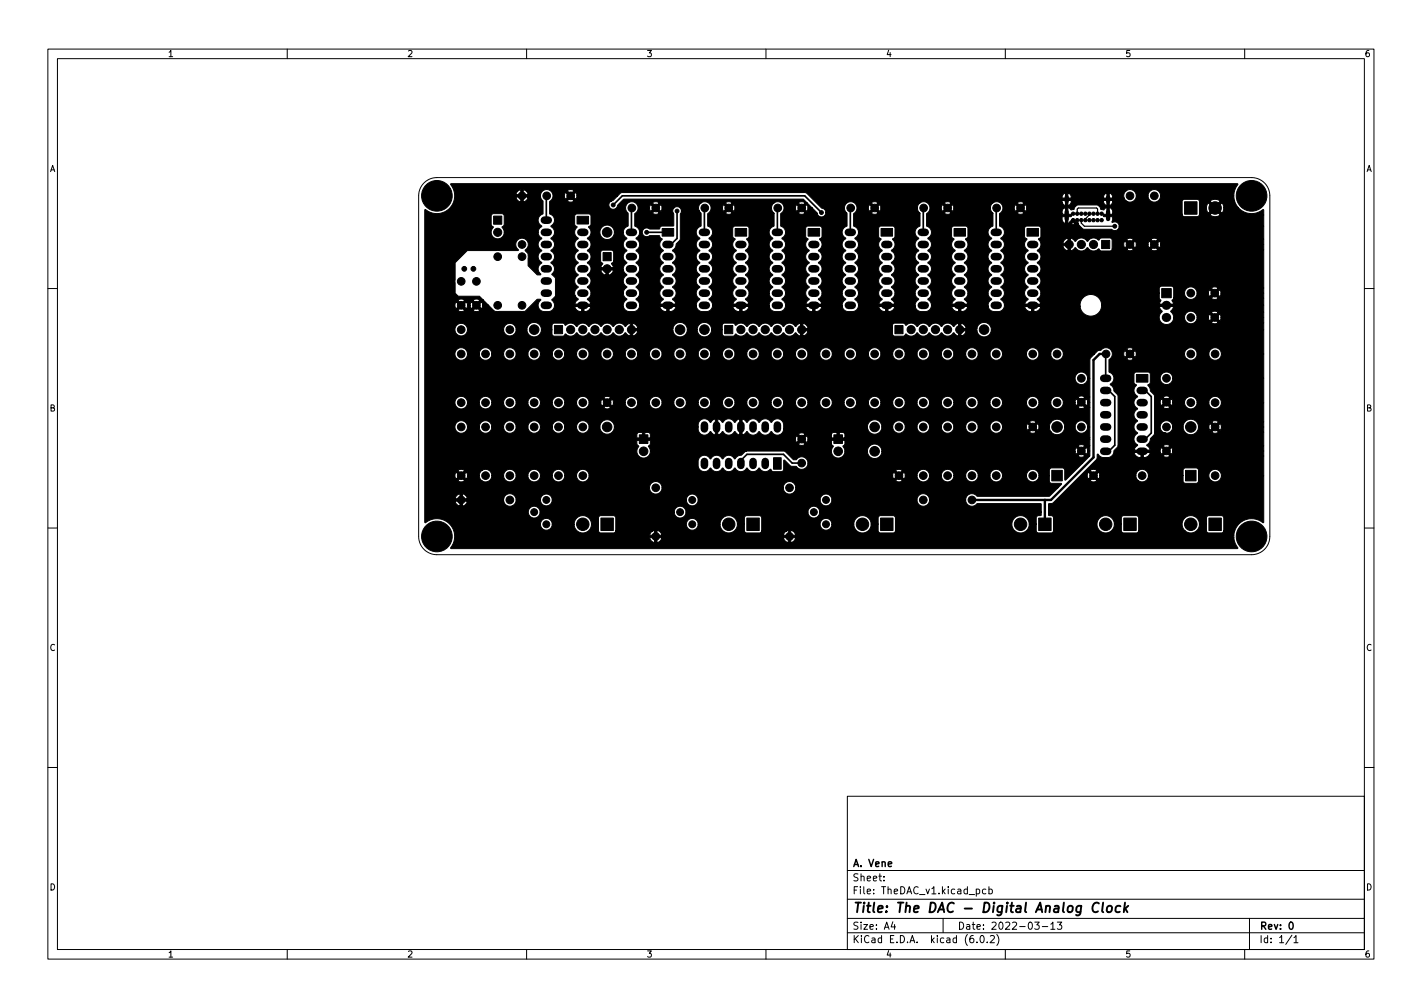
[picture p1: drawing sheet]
<svg xmlns="http://www.w3.org/2000/svg" width="297mm" height="210mm" viewBox="0 0 297 210" stroke-linecap="round" stroke-linejoin="round" font-family="sans-serif">
<defs><g id="words">
<text font-size="2.8" x="178" y="190.6">Title: The DAC - Digital Analog Clock</text>
<g font-size="2.1">
<text x="178" y="184">Sheet:</text>
<text x="178" y="181">A. Vene</text>
<text x="178" y="186.7">File: TheDAC_v1.kicad_pcb</text>
<text x="178" y="196.9">KiCad E.D.A. kicad (6.0.2)</text>
<text x="178" y="194.1">Size: A4</text>
<text x="200" y="194.1">Date: 2022-03-13</text>
<text x="263" y="194.1">Rev: 0</text>
<text x="263" y="196.9">Id: 1/1</text>
</g>
<g font-size="1.8">
<text x="35" y="11.9">1</text>
<text x="85" y="11.9">2</text>
<text x="135" y="11.9">3</text>
<text x="185" y="11.9">4</text>
<text x="235" y="11.9">5</text>
<text x="285" y="11.9">6</text>
<text x="10.3" y="35.9">A</text>
<text x="285.3" y="35.9">A</text>
<text x="10.3" y="85.9">B</text>
<text x="285.3" y="85.9">B</text>
<text x="10.3" y="135.9">C</text>
<text x="285.3" y="135.9">C</text>
<text x="10.3" y="185.9">D</text>
<text x="285.3" y="185.9">D</text>
<text x="35" y="199.9">1</text>
<text x="85" y="199.9">2</text>
<text x="135" y="199.9">3</text>
<text x="185" y="199.9">4</text>
<text x="235" y="199.9">5</text>
<text x="285" y="199.9">6</text>
</g>
</g></defs>
<g fill="none" stroke="#000" stroke-width=".21">
<path d="M10 10.2h277v190.1h-277zM12 12.2h273v186.1h-273zM60 10.2v2M110 10.2v2M160 10.2v2M210 10.2v2M260 10.2v2M88.6 38.2a3.8 3.8 0 0 1 2.7-1.1h170.1a3.8 3.8 0 0 1 3.9 3.8v71.1a3.8 3.8 0 0 1-3.9 3.8h-170.1a3.8 3.8 0 0 1-3.8-3.8v-71.1a3.8 3.8 0 0 1 1.1-2.7zM10 60.2h2M285 60.2h2M10 110.2h2M285 110.2h2"/>
<path d="M10 160.2h2M177 166.3h108v32h-108zM285 160.2h2M60 198.3v2M110 198.3v2M160 198.3v2M177 194.8h108M177 191.8h108M177 187.8h108M177 181.8h108M184.6 183.8v.1M184.6 183v.1"/>
<path d="M186.5 192.5l-.4 1h1M186.9 193v1M197 191.8v3M203.9 185.7l.5-.1 .2 .3-.1 .7h-.6M204.1 196.7v.1M204.9 195.4l.2-.1a.8 .8 0 0 1 .5 .8 .8 .8 0 0 1-.5 .7 1 1 0 0 1-.2-1.4zM205.9 185.7l-.4-.1-.3 .3 .2 .7h.5M206.2 196.7v.1M206.6 185.7l.4-.1 .3 .3-.2 .7h-.5M206.6 185.1v1.5M206.9 195.5l.5-.2 .3 .5-.9 1h.9M208.2 195.1a1.72 1.72 0 0 1 0 2.3"/>
<path d="M210 198.3v2M216.1 192.5h1l-.5 .6 .4 .1v.7l-.2 .1-.7-.1M217.7 193.5h1.2M219.5 193l.4-.5v1.5M219.5 194h.9M220.9 192.5h.9l-.5 .6 .4 .1v.7l-.2 .1-.6-.1M260 198.3v2M261 191.8v6.5M269.9 195.3l-1.3 1.9M270.3 195.8l.4-.5v1.5M270.3 196.8h.8"/>
</g>
<path d="M269.5 192.6l.1-.1a.8 .8 0 0 1 .5 .8 .8 .8 0 0 1-.5 .7 .99 .99 0 0 1-.1-1.4z" fill="none" stroke="#000" stroke-width=".3"/>
<path d="M229.5 188.7a.88 .88 0 0 0-1-.1 .88 .88 0 0 0-.3 1 .69 .69 0 0 0 .3 .8 .69 .69 0 0 0 .8-.1M230.4 188.5l-.2 1.7 .3 .3M231.4 189.3l.1-.1a.5 .5 0 0 1 .8 .3l-.1 .6-.2 .3a.5 .5 0 0 1-.8-.3zM234 189.2a.66 .66 0 0 0-.9 .3l-.1 .6 .1 .3h.8M235 188.5l-.2 2M235 189.7l.5 .8M235.7 189.1l-.9 .8" fill="none" stroke="#000" stroke-width=".4"/>
<g fill="#000" stroke="#000" stroke-width=".21">
<path d="M94.2 38.4l164.3-.1 .1 .2-.7 1.2-.2 1.2h-15.3v-.2a1.31 1.31 0 0 0-1.4-1.1 1.31 1.31 0 0 0-1.2 1.3h-2.4l-.1-.2a1.31 1.31 0 0 0-2-.9h-115.4a1.24 1.24 0 0 0-1.4 0l.7 .7 .7-.7h115.4l-.5 .6v.9h-2.4l-.1-.6-.6-.4v1h-.5v-1a.92 .92 0 0 0-.7 1h-6.7l-.1-.6-.6-.4v1h-.5v-1a.94 .94 0 0 0-.7 1h12.9l.6 .8h-3v-.2h-.7v1h-.5v-1h-.7v.2h-6.7v-.2h-.7v1h-.5l-.1-1h-.6v.4h-8a1.24 1.24 0 0 0-1.4 .1l.7 .7 .7-.8h8l.5 .6h.7a.9 .9 0 0 0 .7-.8h6.7l.2 .5 .5 .3 .8-.1 .3-.2 .1-.5h3a1.31 1.31 0 0 0 2-1.2h2.4l.1 .4a1.31 1.31 0 0 0 1.5 .9 1.31 1.31 0 0 0 1-1.3h15.3l.2 1.1h-3a1.75 1.75 0 0 0-2.2 0l1.1 1.1 1.1-1.1h3l.8 1.4h-3.1l-.3-1.1-1.1 1.1h-.7l-1.1-1.1a1.75 1.75 0 0 0 0 2.2l1.1-1.1h.7l1.1 1.1 .3-1.1h3.1a3.8 3.8 0 0 0 5.2 .4l.1 1.1h-9.1l-1.1-1.1-1 1h-2.2l-.1-2.8-.4-.4h-2.7l-.3 .2-.2 .3v2.6h-14.5l-.1-.9-.6-.5v1.4h15.2l.2 .4 .3 .1h2.8l.4-.4h2.2l-.1 .1a1.79 1.79 0 0 0 2.2 0h9.1v2.3h-30.2a.96 .96 0 0 0-1.5-.8l.1-1.2h-1.9v-.4l.7-.1v-1.4l-.7 .5h-.5l-.2-.5-.6-.5h-4l-.6 .4-.3 .5-.5 .1-.7-.5v1.4h-.5v-1.4l-.3 .1h-7.8l-.2-.7-.8 .7h-.7l-.7-.7a1.22 1.22 0 0 0 0 1.4l.7-.7h.7l.8 .7 .2-.7h7.8l-.4 .5v.6h-8l-.7-.7-.7 .7a1.22 1.22 0 0 0 1.4 0h8v.2h1.8l.1 .2v.3h-.7v1.4h-.5v-1.4h-.7v.8l.3 .5 .4 .2 .6-.1 1-.9 .5 .6 .5 .2v.2h-.6l-.4-.4-.4 .4h1.4l1.2 1.2h5.8l.3 .2a.91 .91 0 0 0 1.3-.9h30.2v2.8h-22.2a1.28 1.28 0 0 0-1.4 0h-3.6a1.24 1.24 0 0 0-1.5 0l.7 .7 .8-.7h3.6l.7 .7 .7-.7h22.2v1.1h-21.6l-.2-.8-.7 .7h-.7l-.8-.7-.2 .8h-2.4l-.3-.8-.7 .7h-.7l-.7-.7a1.27 1.27 0 0 0 0 1.5l.7-.8h.7l.7 .8 .3-.7h2.4l.2 .7 .8-.8h.7l.7 .8 .2-.7h21.6v1h-22.2l-.7-.7-.7 .7h-3.6l-.8-.7-.5 .5h-3.2v-1.8l-.4-.4h-1.9l-.5 .4a1.46 1.46 0 0 0-1.4-.4l-.9 .7a1.44 1.44 0 0 0-2.5-.1l-.1 .1-.5-.5-.5-.2v1.1h-.5v-1.1a1.28 1.28 0 0 0-1.1 1.1h1.6v1.6h-.5v-1.1h-1.1a1.34 1.34 0 0 0 1.1 1.1l.8-.1 .6-.6 .2 .1a1.41 1.41 0 0 0 2.4-.1l.3 .2a1.42 1.42 0 0 0 2.1 0l.6 .5h1.8l.4-.5h3.2l-.2 .2a1.27 1.27 0 0 0 1.5 0h3.6a1.27 1.27 0 0 0 1.4 0h22.2v8h-9.5a1.24 1.24 0 0 0-1.5 0l.7 .7 .8-.7h9.5v1.1h-8.9l-.3-.7-.7 .7h-.7l-.7-.7-.3 .7h-2.3l-.1-.2a1.31 1.31 0 0 0-1.9-.9 1.31 1.31 0 0 0-.2 2.1h-2.7v-2.1l-.5-.4-2.3 .1-.2 .3v1.1h-24.8l-.1-.6-.6-.7a1.39 1.39 0 0 0 .7-1.3 1.39 1.39 0 0 0-.7-1.2 1.43 1.43 0 0 0 0-2.5 1.43 1.43 0 0 0 0-2.6l.1-.1a1.31 1.31 0 0 0 .2-2.2v-.2l.4-.4v-1.7l-.1-.4-.3-.1h-2.5l-.5 .4v1.8l.2 .3 .3 .2v.1a1.31 1.31 0 0 0 .2 2.2l.1 .1a1.43 1.43 0 0 0 0 2.6 1.43 1.43 0 0 0 0 2.5 1.43 1.43 0 0 0 0 2.5 1.43 1.43 0 0 0 0 2.6l-.5 .4-.3 .6h3.4l-.3-.6-.4-.4 .6-.6 .1-.7h24.8v1.1l.3 .4-.3 .8h2.9l-.3-.8 .4-.5h2.7a1.31 1.31 0 0 0 1.4 .2 1.31 1.31 0 0 0 .8-1.2h2.3l.3 .7 .7-.7h.7l.7 .7 .3-.7h8.9v1.1h-9.5l-.8-.7-.7 .7a1.27 1.27 0 0 0 1.5 0h9.5v1.4h-33.9l-.1-.8-.5-.8-.8-.4-.8-.2-.9 .2-.7 .4-.5 .8-.2 .8h-15.8l-.2-.6-.6-.6a1.43 1.43 0 0 0 0-2.6 1.43 1.43 0 0 0 0-2.5 1.43 1.43 0 0 0 0-2.5 1.43 1.43 0 0 0 0-2.6l.2-.1a1.33 1.33 0 0 0-.1-2.4l.1-.2a1.31 1.31 0 0 0 .6-1.2 1.31 1.31 0 0 0-.8-1.1l-.2-.2v-2.5a1.32 1.32 0 0 0 .5-1.8 1.32 1.32 0 0 0-1.8-.5h-8.8a1.24 1.24 0 0 0-1.5 .1l.7 .7 .8-.8h8.8l-.5 .5-.1 .6h-7.6l-.3-.7-.7 .7h-.7l-.7-.7a1.27 1.27 0 0 0 0 1.4l.7-.7h.7l.7 .7 .3-.7h7.6l.1 .7 .4 .4h-8.7l-.8-.7-.7 .7a1.22 1.22 0 0 0 1.5 0h8.7v2.7l-.3 .2a1.31 1.31 0 0 0 0 2.2l.1 .2-.1 .1a1.31 1.31 0 0 0 0 2.3v.2a1.39 1.39 0 0 0-.7 1.2 1.39 1.39 0 0 0 .8 1.3 1.43 1.43 0 0 0 0 2.5 1.43 1.43 0 0 0 0 2.5 1.62 1.62 0 0 0-.8 1.3h-4.2l-.2-.6-.6-.7a1.39 1.39 0 0 0 .8-1.3 1.39 1.39 0 0 0-.8-1.2 1.43 1.43 0 0 0 0-2.5 1.43 1.43 0 0 0 0-2.6l.1-.1a1.31 1.31 0 0 0 .2-2.2v-.2l.5-.4v-1.7l-.2-.4-.3-.1h-2.5l-.4 .4v1.8l.1 .3 .4 .2-.1 .1a1.31 1.31 0 0 0 .3 2.2v.1a1.43 1.43 0 0 0 0 2.6 1.43 1.43 0 0 0 0 2.5 1.43 1.43 0 0 0 0 2.5 1.43 1.43 0 0 0 0 2.6l-.4 .4-.3 .6h3.4l-.3-.6-.5-.4 .6-.6 .2-.7h4.2a1.61 1.61 0 0 0 .8 1.3l-.6 .6-.2 .6h-11.8l-.2-.6-.6-.7a1.39 1.39 0 0 0 .8-1.2 1.39 1.39 0 0 0-.8-1.3 1.43 1.43 0 0 0 0-2.5 1.43 1.43 0 0 0 0-2.5 1.43 1.43 0 0 0 0-2.6l.1-.1a1.33 1.33 0 0 0-.1-2.4l.1-.2a1.31 1.31 0 0 0 .7-1.2 1.31 1.31 0 0 0-.9-1.1l-.2-.2 .1-2.5a1.32 1.32 0 0 0 .5-1.8 1.32 1.32 0 0 0-1.9-.5h-8.8a1.24 1.24 0 0 0-1.4 .1l.7 .7 .7-.8h8.8l-.4 .5-.2 .6h-7.6l-.2-.7-.7 .7h-.8l-.7-.7a1.27 1.27 0 0 0 0 1.4l.7-.7h.8l.7 .7 .2-.7h7.6l.2 .7 .4 .4h-8.8l-.7-.7-.7 .7a1.22 1.22 0 0 0 1.4 0h8.8v2.7l-.4 .2a1.31 1.31 0 0 0 0 2.2l.1 .2-.1 .1a1.31 1.31 0 0 0 0 2.3l.1 .2a1.39 1.39 0 0 0-.8 1.2 1.39 1.39 0 0 0 .8 1.3 1.43 1.43 0 0 0 0 2.5 1.43 1.43 0 0 0 0 2.5 1.62 1.62 0 0 0-.8 1.3h-4.1l-.2-.6-.6-.7a1.39 1.39 0 0 0 .8-1.3 1.39 1.39 0 0 0-.8-1.2 1.43 1.43 0 0 0 0-2.5 1.43 1.43 0 0 0 0-2.6l.1-.1a1.31 1.31 0 0 0 .2-2.2v-.2l.4-.4 .1-1.7-.2-.4-.3-.1h-2.5l-.5 .4v1.8l.2 .3 .3 .2v.1a1.31 1.31 0 0 0 .2 2.2l.1 .1a1.43 1.43 0 0 0 0 2.6 1.43 1.43 0 0 0 0 2.5 1.43 1.43 0 0 0 0 2.5 1.43 1.43 0 0 0 0 2.6l-.5 .4-.2 .6h3.3l-.2-.6-.5-.4 .6-.6 .2-.7h4.1a1.61 1.61 0 0 0 .8 1.3l-.6 .6-.2 .6h-11.8l-.1-.6-.6-.7a1.39 1.39 0 0 0 .7-1.2 1.39 1.39 0 0 0-.7-1.3 1.43 1.43 0 0 0 0-2.5 1.43 1.43 0 0 0 0-2.5 1.43 1.43 0 0 0 0-2.6l.1-.1a1.33 1.33 0 0 0-.1-2.4l.1-.2a1.31 1.31 0 0 0 .6-1.2 1.31 1.31 0 0 0-.8-1.1l-.2-.2v-2.5a1.32 1.32 0 0 0 .5-1.9 1.32 1.32 0 0 0-1.9-.3 1.32 1.32 0 0 0-.1 2l-4.3-.1a.92 .92 0 0 0-.8-.8l-3.1-3.1-.5-.2h-38.1l-.5 .2-.5 .5h-8.5l-.2-.7-.7 .7h-.8l-.7-.7a1.22 1.22 0 0 0 0 1.4l.7-.7h.8l.7 .7 .2-.7h8.5l-.9 1-.4 .1h-7.8l-.7-.7-.7 .7a1.22 1.22 0 0 0 1.4 0h7.7a.92 .92 0 0 0 0 1.6 .92 .92 0 0 0 1.4-.8l1.3-1.2h37.5l.8 .7h-.4a1.27 1.27 0 0 0-1.5 0l.8 .8 .7-.8h.4l1.1 1.1h-.9l-.3-.7-.7 .7h-.7l-.7-.7a1.27 1.27 0 0 0 0 1.4l.7-.7h.7l.7 .7 .3-.7h.9l1 1.1h-2.5l-.7-.7-.8 .7a1.22 1.22 0 0 0 1.5 0h2.5l.3 .6 .5 .2a.92 .92 0 0 0 1-.9h4.3l.1 .2v2.5l-.3 .3a1.31 1.31 0 0 0 0 2.2l.1 .2-.1 .1a1.31 1.31 0 0 0 0 2.3l.1 .2a1.39 1.39 0 0 0-.8 1.2 1.39 1.39 0 0 0 .8 1.3 1.43 1.43 0 0 0 0 2.5 1.43 1.43 0 0 0 0 2.5 1.62 1.62 0 0 0-.8 1.3h-4.2l-.2-.6-.5-.7a1.39 1.39 0 0 0 .7-1.3 1.39 1.39 0 0 0-.8-1.2 1.43 1.43 0 0 0 0-2.5 1.43 1.43 0 0 0 0-2.6l.2-.1a1.31 1.31 0 0 0 .1-2.2v-.2l.5-.4v-1.7l-.1-.4-.3-.1h-2.5l-.5 .4v1.8l.1 .3 .4 .2v.1a1.31 1.31 0 0 0 .2 2.2l.1 .1a1.43 1.43 0 0 0 0 2.6 1.43 1.43 0 0 0 0 2.5 1.43 1.43 0 0 0 0 2.5 1.43 1.43 0 0 0 0 2.6l-.5 .4-.3 .6h3.4l-.3-.6-.5-.4 .6-.6 .2-.7h4.2a1.61 1.61 0 0 0 .8 1.3l-.6 .6-.2 .6h-11.8l-.2-.6-.6-.7a1.39 1.39 0 0 0 .8-1.2 1.39 1.39 0 0 0-.8-1.3 1.43 1.43 0 0 0 0-2.5 1.43 1.43 0 0 0 0-2.5 1.43 1.43 0 0 0 0-2.6l.1-.1a1.33 1.33 0 0 0-.1-2.4l.1-.2a1.31 1.31 0 0 0 .7-1.2 1.31 1.31 0 0 0-.9-1.1l-.1-.2v-2.5a1.32 1.32 0 0 0 .5-1.8 1.32 1.32 0 0 0-1.9-.5h-8.8a1.24 1.24 0 0 0-1.4 .1l.7 .7 .7-.8h8.8l-.4 .5-.2 .6h-7.6l-.2-.7-.7 .7h-.7l-.8-.7a1.27 1.27 0 0 0 0 1.4l.8-.7h.7l.7 .7 .2-.7h7.6l.2 .7 .4 .4h-8.8l-.7-.7-.7 .7a1.22 1.22 0 0 0 1.4 0h8.8v2.7l-.4 .2a1.31 1.31 0 0 0 0 2.2l.1 .2-.1 .1a1.31 1.31 0 0 0 0 2.3l.1 .2a1.39 1.39 0 0 0-.7 1.2 1.39 1.39 0 0 0 .7 1.3 1.43 1.43 0 0 0 0 2.5 1.43 1.43 0 0 0 0 2.5 1.62 1.62 0 0 0-.7 1.3h-4.2l-.2-.6-.6-.7a1.39 1.39 0 0 0 .8-1.3 1.39 1.39 0 0 0-.8-1.2 1.43 1.43 0 0 0 0-2.5 1.43 1.43 0 0 0 0-2.6l.1-.1a1.31 1.31 0 0 0 .2-2.2v-.2l.5-.4v-1.7l-.2-.4-.3-.1h-2.5l-.4 .4v1.8l.1 .3 .3 .2v.1a1.31 1.31 0 0 0 .2 2.2l.1 .1a1.43 1.43 0 0 0 0 2.6 1.43 1.43 0 0 0 0 2.5 1.43 1.43 0 0 0 0 2.5 1.43 1.43 0 0 0 0 2.6l-.4 .4-.3 .6h3.3l-.2-.6-.5-.4 .6-.6 .2-.7h4.2a1.61 1.61 0 0 0 .7 1.3l-.6 .6-.1 .6h-11.8l-.2-.6-.6-.7a1.39 1.39 0 0 0 .8-1.2 1.39 1.39 0 0 0-.8-1.3 1.43 1.43 0 0 0 0-2.5 1.43 1.43 0 0 0 0-2.5 1.43 1.43 0 0 0 0-2.6l.1-.1a1.33 1.33 0 0 0-.1-2.4l.1-.2a1.31 1.31 0 0 0 .7-1.2 1.31 1.31 0 0 0-.9-1.1l-.2-.2v-2.5a1.32 1.32 0 0 0 .6-1.8 1.32 1.32 0 0 0-1.9-.5h-8.8a1.24 1.24 0 0 0-1.4 .1l.7 .7 .7-.8h8.8l-.1 .1a1.31 1.31 0 0 0-.3 1.7h-3.8l-.3-.7-.5-.2-.7 .2h-2.5l-.2-.7-.8 .7h-.7l-.7-.7a1.22 1.22 0 0 0 0 1.4l.7-.7h.7l.8 .7 .2-.7h2.5l-.3 .5 .1 .6h-2.9l-.7-.7-.7 .7a1.27 1.27 0 0 0 1.4 0h2.9l.1 2.6-2.5 .1-.5 .6-2.2-.1a.92 .92 0 0 0-1.3 .9 .92 .92 0 0 0 1.5 .6h2l.3 .5 .3 .2v.1a1.31 1.31 0 0 0 .2 2.2l.1 .1a1.43 1.43 0 0 0 0 2.6 1.43 1.43 0 0 0 0 2.5 1.43 1.43 0 0 0 0 2.5 1.43 1.43 0 0 0 0 2.6l-.5 .4-.3 .6h3.4l-.7-1.1a1.39 1.39 0 0 0 .7-1.2 1.39 1.39 0 0 0-.7-1.3 1.43 1.43 0 0 0 0-2.5 1.43 1.43 0 0 0 0-2.5 1.43 1.43 0 0 0 0-2.6l.6-.6 .2-.8 .8-1v-5.2l.2-.6h3.8l.4 .5v2.5l-.2 .2a1.32 1.32 0 0 0-.9 1.2 1.32 1.32 0 0 0 .8 1.2l-.1 .2a1.31 1.31 0 0 0 0 2.3l.1 .2a1.39 1.39 0 0 0-.8 1.2 1.39 1.39 0 0 0 .8 1.3 1.43 1.43 0 0 0 0 2.5 1.43 1.43 0 0 0 0 2.5 1.43 1.43 0 0 0 0 2.6l-.6 .6-.2 .6h-11.8l-.2-.6-.5-.7a1.39 1.39 0 0 0 .7-1.2 1.39 1.39 0 0 0-.8-1.3 1.43 1.43 0 0 0 0-2.5 1.43 1.43 0 0 0 0-2.5 1.43 1.43 0 0 0 0-2.6l.2-.1a1.33 1.33 0 0 0-.1-2.4l.1-.2a1.31 1.31 0 0 0 .6-1.2 1.31 1.31 0 0 0-.8-1.1l-.2-.2v-2.5a1.33 1.33 0 0 0 .4-2 1.33 1.33 0 0 0-2-.1 1.33 1.33 0 0 0 .2 2.1v2.5l-.2 .2a1.33 1.33 0 0 0-.8 1.2h-1.9v-.2a1.51 1.51 0 0 0-2.4-1 1.51 1.51 0 0 0 .2 2.6 1.51 1.51 0 0 0 2.2-1.4h1.9l.2 .7 .5 .5v.2a1.31 1.31 0 0 0 0 2.3v.2a1.33 1.33 0 0 0-.4 2.1h-2.3v-1.9l-.3-.3-2-.1-.4 .3v2l.4 .6-.4 .8h2.7l-.5-.9 .5-.5h2.3l.5 .4a1.49 1.49 0 0 0-.8 1.5h-3.1v1h-.5v-1h-1.1a1.3 1.3 0 0 0 1 1.1h.6a1.33 1.33 0 0 0 1.1-1.1h2l.3 .6 .5 .4a1.43 1.43 0 0 0 0 2.5 1.62 1.62 0 0 0-.8 1.3h-6.7l-.2-.6-.6-.7a1.39 1.39 0 0 0 .8-1.3 1.39 1.39 0 0 0-.8-1.2 1.43 1.43 0 0 0 0-2.5 1.43 1.43 0 0 0 0-2.6l.1-.1a1.33 1.33 0 0 0-.1-2.4l.1-.2a1.31 1.31 0 0 0 .2-2.1l-.1-.1 .4-.3 .2-.3-.1-1.7-.4-.4h-2.5l-.3 .1-.2 .3v1.8l.5 .4v.2a1.31 1.31 0 0 0 0 2l.3 .2-.1 .2a1.33 1.33 0 0 0 .1 2.3v.2a1.39 1.39 0 0 0-.8 1.2 1.39 1.39 0 0 0 .8 1.3 1.43 1.43 0 0 0 0 2.5 1.43 1.43 0 0 0 0 2.5 1.45 1.45 0 0 0-.6 1.9h-4.2v-3.8l-.7-.7a1.45 1.45 0 0 0-.2-2.4 1.43 1.43 0 0 0 0-2.6l.1-.1a1.33 1.33 0 0 0-.1-2.4l.1-.2a1.31 1.31 0 0 0 0-2.2l-.1-.2 .1-.1a1.31 1.31 0 0 0 .6-1.2 1.31 1.31 0 0 0-.8-1.2l-.2-.1v-2.5a1.32 1.32 0 0 0 .2-2.2 1.32 1.32 0 0 0-2.1 .7h-2.6l-.4-.7-.6-.3v1h-.5v-1a1.24 1.24 0 0 0-1 1h5.1v.6l-3.6-.1v1.1h-.5v-1.1h-1a1.24 1.24 0 0 0 1 1.1l.9-.2 .4-.3 .2-.5h2.6l.5 .8v2.6l-.1 .1a1.32 1.32 0 0 0-.9 1.2 1.32 1.32 0 0 0 .8 1.3l-.6 .7-.2 .6h-7.1l-.4-1.1 .4-.5v-2l-.4-.3h-1.8l-.4 .2-.1 .3v1.8l.5 .5a1.4 1.4 0 0 0 .2 2.3 1.4 1.4 0 0 0 2-1.2h7.1l.2 .7 .6 .5-.1 .2a1.33 1.33 0 0 0 .1 2.3v.2a1.39 1.39 0 0 0-.8 1.2 1.39 1.39 0 0 0 .8 1.3 1.49 1.49 0 0 0-.2 2.4l-.8 .1-1.9-1.9v-2.5l-.6-.7a1.34 1.34 0 0 0 .5-1.9 1.34 1.34 0 0 0-1.9-.3 1.34 1.34 0 0 0-.1 2l.1 .1-.1 .1h-10.6l-2.5 2.6v6.3l.6 .6h4.4l.9 .9h-.8a1.27 1.27 0 0 0-1.4 0h-1.7a1.24 1.24 0 0 0-1.5 0l.7 .7 .8-.7h1.7l.7 .7 .7-.7h.8l1.1 1.1h-1.3l-.2-.8-.7 .7h-.7l-.8-.7-.2 .8h-.5l-.3-.8-.7 .7h-.7l-.7-.7a1.27 1.27 0 0 0 0 1.5l.7-.8h.7l.7 .8 .3-.7h.5l.2 .7 .8-.8h.7l.7 .8 .2-.7h1.3l1 1h-2.9l-.7-.7-.7 .7h-1.7l-.8-.7-.7 .7a1.22 1.22 0 0 0 1.5 0h1.7a1.27 1.27 0 0 0 1.4 0h2.9l.2 .2 .7 .1 5.7-.1 2.5-2.5h.7l.1 .2a1.35 1.35 0 0 0-.4 1.7l.3 .4 .6 .2h1.5a1.34 1.34 0 0 0 .3-2.4l.7-.8h4.2l.6 .7-.5 .4-.2 .6h3.3l-.2-.6-.5-.4a1.62 1.62 0 0 0 .8-1.3h6.7l.2 .7 .5 .5v.2a1.31 1.31 0 0 0-.7 1.4h-8.2v1h-.5v-1h-1.4a1.27 1.27 0 0 0 1.4 1h.5a1.29 1.29 0 0 0 1.4-1h6.8l.1 .2a1.32 1.32 0 0 0 1.1 .9l1.4-.1a1.31 1.31 0 0 0 .8-1.3h11.8l.1 .3h-5.7v1h-.5v-1h-1.5a1.26 1.26 0 0 0 1.5 1h.5a1.29 1.29 0 0 0 1.4-1h4.3v.2a1.32 1.32 0 0 0 1.1 .9l1.4-.1a1.31 1.31 0 0 0 .9-1.3h11.8v.3h-5.7v1h-.5v-1h-1.4a1.26 1.26 0 0 0 1.4 1h.5a1.29 1.29 0 0 0 1.4-1h4.3l.1 .2a1.32 1.32 0 0 0 1.1 .9l1.3-.1a1.31 1.31 0 0 0 .9-1.3h11.8v.3h-5.6v1h-.6v-1h-1.4a1.26 1.26 0 0 0 1.4 1h.6a1.29 1.29 0 0 0 1.4-1h4.2l.1 .2a1.32 1.32 0 0 0 1.1 .9l1.4-.1a1.31 1.31 0 0 0 .8-1.3h11.8l.1 .3h-5.7v1h-.5v-1h-1.4a1.26 1.26 0 0 0 1.4 1h.5a1.29 1.29 0 0 0 1.4-1h4.3v.2a1.32 1.32 0 0 0 1.1 .9l1.4-.1a1.31 1.31 0 0 0 .9-1.3h11.8v.3h-5.7v1h-.5v-1h-1.4a1.26 1.26 0 0 0 1.4 1h.5a1.29 1.29 0 0 0 1.5-1h4.2l.1 .2a1.32 1.32 0 0 0 1.1 .9l1.4-.1a1.31 1.31 0 0 0 .8-1.3h15.8v.3h-9.6v1h-.5v-1h-1.5a1.27 1.27 0 0 0 1.5 1h.5a1.29 1.29 0 0 0 1.4-1h8.2l.2 .6 .5 .7 .7 .5 .9 .2 .8-.2 .8-.5 .5-.7 .1-.9h33.9v1.5h-9.5a1.24 1.24 0 0 0-1.5 0l.7 .7 .8-.7h9.5v1.1h-8.9l-.3-.7-.7 .7h-.7l-.7-.7-.3 .7h-2.3l-.1-.2a1.31 1.31 0 0 0-1.4-1.1 1.31 1.31 0 0 0-1.2 1.4h-2.2l-.2-.7-.5-.7 .6-1h-2.9l.6 1-.1 .2a1.47 1.47 0 0 0 .4 2.5h.1a1.5 1.5 0 0 0 2-1.3h2.2v.1a1.31 1.31 0 0 0 1.5 1.1 1.31 1.31 0 0 0 1.2-1.3h2.3l.3 .7 .7-.7h.7l.7 .7 .3-.7h8.9v1.1h-9.5l-.8-.7-.7 .7a1.27 1.27 0 0 0 1.5 0h9.5v1.4h-56.9v-.2a1.51 1.51 0 0 0-1.5-1.3 1.51 1.51 0 0 0-1.5 1.3h-2.3v-.2a1.26 1.26 0 0 0-1.1-.9v1.1h3.4v.5h-3.4v1h-.5v-2.6l-.5 .2-.4 .5-.2-.1a1.36 1.36 0 0 0-1.3-.6l-.6 .2-.6 .5a1.39 1.39 0 0 0-2.4-.1l-.1 .1a1.39 1.39 0 0 0-2.4-.1l-.2 .1a1.4 1.4 0 0 0-1.9-.5l-.4 .2-.5-.4h-1.9l-.4 .4v.7h-17.6a1.3 1.3 0 0 0-1.1-1.1v1.1h18.7v.5h-18.7v1h-.5v-2.6l-.5 .2-.5 .5-.2-.2a1.38 1.38 0 0 0-1.4-.5l-.9 .7a1.44 1.44 0 0 0-2.5-.1l-.1 .1a1.44 1.44 0 0 0-2.4-.1l-.1 .1a1.44 1.44 0 0 0-2.5-.1v.1a1.46 1.46 0 0 0-2.3-.4l-.2 .1-.4-.4h-1.9l-.4 .4v.9h-2.2a1.51 1.51 0 0 0-1.6-1.5 1.51 1.51 0 0 0-1.5 1.5h-2v-.2a1.51 1.51 0 0 0-1.5-1.3 1.51 1.51 0 0 0-1.5 1.3h-7.4v-.2a1.26 1.26 0 0 0-1-.9v1.1h8.4v.5h-8.4v1h-.6v-2.6l-.5 .2-.4 .5-.2-.1a1.36 1.36 0 0 0-1.3-.6l-.6 .2-.6 .5a1.39 1.39 0 0 0-2.4-.1l-.1 .1a1.39 1.39 0 0 0-2.4-.1l-.1 .1a1.39 1.39 0 0 0-2.4-.1l-.2 .1a1.4 1.4 0 0 0-2-.5l-.3 .2-.5-.4h-1.9l-.4 .4v.9h-2.2a1.51 1.51 0 0 0-1.5-1.5 1.51 1.51 0 0 0-1.5 1.5h-2.3l-.1-.4a1.31 1.31 0 0 0-1.4-.9 1.31 1.31 0 0 0-1.1 1.3h-7.5l-.1-.4a1.31 1.31 0 0 0-2.2-.5 1.31 1.31 0 0 0 .4 2.1 1.31 1.31 0 0 0 1.9-1.2h7.5v.3a1.31 1.31 0 0 0 1.4 1 1.31 1.31 0 0 0 1.2-1.3h2.3v.4a1.51 1.51 0 0 0 1.7 1.1 1.51 1.51 0 0 0 1.3-1.5h2.2v1l.4 .4h1.9l.6-.5a1.44 1.44 0 0 0 2.3-.2l.2 .2a1.41 1.41 0 0 0 2.3-.2l.2 .2a1.41 1.41 0 0 0 2.3-.2l.3 .2a1.41 1.41 0 0 0 2.3-.2l.2 .2a1.41 1.41 0 0 0 2.3-.2l.8 .6h.8a1.28 1.28 0 0 0 1-1h7.4v.1a1.51 1.51 0 0 0 1.7 1.1 1.51 1.51 0 0 0 1.3-1.5h2l.1 .4a1.51 1.51 0 0 0 1.6 1.1 1.51 1.51 0 0 0 1.4-1.5h2.2v1l.4 .4h1.9l.5-.5a1.44 1.44 0 0 0 2.3-.2l.2 .2a1.41 1.41 0 0 0 2.4-.2l.2 .2a1.41 1.41 0 0 0 2.3-.2l.2 .2a1.41 1.41 0 0 0 2.3-.2l.3 .2a1.41 1.41 0 0 0 2.3-.2l.8 .6h.7a1.28 1.28 0 0 0 1.1-1h17.6v.7l.4 .4h1.9l.6-.5a1.44 1.44 0 0 0 2.3-.2l.2 .2a1.41 1.41 0 0 0 2.3-.2l.2 .2a1.41 1.41 0 0 0 2.4-.2l.2 .2a1.41 1.41 0 0 0 2.3-.2l.8 .6h.7a1.28 1.28 0 0 0 1.1-1h2.3v.1a1.51 1.51 0 0 0 1.7 1.1 1.51 1.51 0 0 0 1.3-1.5h56.9v5.1h-8.9v-.2a1.31 1.31 0 0 0-1.4-1.1 1.31 1.31 0 0 0-1.2 1.3h-2.4l-.1-.2a1.31 1.31 0 0 0-2-.9h-11.2a1.24 1.24 0 0 0-1.5 0l.7 .7 .8-.7h11.2l-.4 .5-.2 .6h-10l-.3-.7-.7 .7h-.7l-.7-.7a1.27 1.27 0 0 0 0 1.4l.7-.7h.7l.7 .7 .3-.7h10l.2 .7 .4 .4h-11.2l-.8-.7-.7 .7a1.22 1.22 0 0 0 1.5 0h11.2a1.31 1.31 0 0 0 2.1-1.1h2.4l.1 .5a1.31 1.31 0 0 0 1.5 .8 1.31 1.31 0 0 0 1-1.3h8.9v5.1h-19v-.2a1.31 1.31 0 0 0-2.1-.9 1.31 1.31 0 0 0 .2 2.3 1.31 1.31 0 0 0 1.9-1.2h19v5.1h-8.9l-.1-.7a1.31 1.31 0 0 0-1.5-.6 1.31 1.31 0 0 0-1 1.3h-2.4l-.2-.7a1.31 1.31 0 0 0-1.8-.5h-3.7a1.24 1.24 0 0 0-1.5 0l.8 .7 .7-.7h3.7l-.5 .5-.2 .6h-2.4l-.3-.7-.7 .7h-.7l-.7-.7a1.22 1.22 0 0 0 0 1.4l.7-.7h.7l.7 .7 .3-.7h2.4l.1 .5 .4 .6h-3.5l-.7-.7-.8 .7a1.27 1.27 0 0 0 1.5 0h3.5a1.31 1.31 0 0 0 1.4 .2 1.31 1.31 0 0 0 .8-1.2h2.4v.2a1.31 1.31 0 0 0 1.4 1.1 1.31 1.31 0 0 0 1.2-1.3h8.9v4h-9.5a1.24 1.24 0 0 0-1.4 0l.7 .7 .7-.7h9.5v1.1h-8.9l-.2-.8-.7 .7h-.7l-.8-.7-.2 .7h-2.1l-.1-.2a1.61 1.61 0 0 0-1.7-1.4 1.61 1.61 0 0 0-1.5 1.6h-2.1v-.2a1.31 1.31 0 0 0-1.5-1.1 1.31 1.31 0 0 0-1.1 1.4 1.31 1.31 0 0 0 1.2 1.3h-2.4v-7.7l-.2-.5-.7-.7-.1-.5-.4-.7 .5-.5v-1.8l-.2-.3-.3-.1h-2.5l-.3 .1-.1 .3v1.8l.5 .5a1.46 1.46 0 0 0-.2 2l.4 .3v.2a1.37 1.37 0 0 0 0 2.4 1.43 1.43 0 0 0 0 2.6 1.43 1.43 0 0 0 0 2.5v.1a1.37 1.37 0 0 0 0 2.5h-4v-10.2l-.2-.5-.7-.7a2.05 2.05 0 0 0-.8-1.4 1.4 1.4 0 0 0 .8-1.4 1.4 1.4 0 0 0-1.1-1.2l.1-2.5a1.34 1.34 0 0 0 .3-2.1 1.34 1.34 0 0 0-2.1 .1l-.6 .2-.7 .6h-6.5v-.2a1.31 1.31 0 0 0-1.4-1.1 1.31 1.31 0 0 0-1.2 1.3h-2.5v-.2a1.31 1.31 0 0 0-1.4-1.1 1.31 1.31 0 0 0-1.2 1.3h-5v-.2a1.31 1.31 0 0 0-1.4-1.1 1.31 1.31 0 0 0-1.2 1.3h-2.5v-.2a1.31 1.31 0 0 0-1.4-1.1 1.31 1.31 0 0 0-1.2 1.3h-2.4l-.1-.2a1.31 1.31 0 0 0-1.4-1.1 1.31 1.31 0 0 0-1.2 1.3h-2.4v-.2a1.31 1.31 0 0 0-1.5-1.1 1.31 1.31 0 0 0-1.2 1.3h-2.4v-.2a1.31 1.31 0 0 0-1.4-1.1 1.31 1.31 0 0 0-1.2 1.3h-2.5v-.2a1.31 1.31 0 0 0-1.4-1.1 1.31 1.31 0 0 0-1.2 1.3h-2.5v-.2a1.31 1.31 0 0 0-1.4-1.1 1.31 1.31 0 0 0-1.2 1.3h-2.4l-.1-.2a1.31 1.31 0 0 0-1.4-1.1 1.31 1.31 0 0 0-1.2 1.3h-2.4v-.2a1.31 1.31 0 0 0-1.5-1.1 1.31 1.31 0 0 0-1.2 1.3h-2.4v-.2a1.31 1.31 0 0 0-1.4-1.1 1.31 1.31 0 0 0-1.2 1.3h-2.5v-.2a1.31 1.31 0 0 0-1.4-1.1 1.31 1.31 0 0 0-1.2 1.3h-2.5v-.2a1.31 1.31 0 0 0-1.4-1.1 1.31 1.31 0 0 0-1.2 1.3h-2.4l-.1-.2a1.31 1.31 0 0 0-1.4-1.1 1.31 1.31 0 0 0-1.2 1.3h-2.4v-.2a1.31 1.31 0 0 0-1.5-1.1 1.31 1.31 0 0 0-1.2 1.3h-2.4v-.2a1.31 1.31 0 0 0-1.4-1.1 1.31 1.31 0 0 0-1.2 1.3h-2.5v-.2a1.31 1.31 0 0 0-1.4-1.1 1.31 1.31 0 0 0-1.2 1.3h-2.5v-.2a1.31 1.31 0 0 0-1.4-1.1 1.31 1.31 0 0 0-1.2 1.3h-2.4l-.1-.2a1.31 1.31 0 0 0-1.4-1.1 1.31 1.31 0 0 0-1.2 1.3h-2.4v-.2a1.31 1.31 0 0 0-1.5-1.1 1.31 1.31 0 0 0-1.2 1.3h-2.4v-.2a1.31 1.31 0 0 0-1.4-1.1 1.31 1.31 0 0 0-1.2 1.3h-2.5v-.2a1.31 1.31 0 0 0-1.4-1.1 1.31 1.31 0 0 0-1.2 1.3h-2.5v-.2a1.31 1.31 0 0 0-1.4-1.1 1.31 1.31 0 0 0-1.2 1.3h-2.4l-.1-.2a1.31 1.31 0 0 0-2-.8 1.31 1.31 0 0 0 .2 2.2 1.31 1.31 0 0 0 1.9-1.2h2.4l.1 .5a1.31 1.31 0 0 0 1.5 .8 1.31 1.31 0 0 0 1-1.3h2.5l.1 .5a1.31 1.31 0 0 0 1.4 .8 1.31 1.31 0 0 0 1.1-1.3h2.5l.1 .5a1.31 1.31 0 0 0 1.4 .8 1.31 1.31 0 0 0 1.1-1.3h2.4l.1 .5a1.31 1.31 0 0 0 1.5 .8 1.31 1.31 0 0 0 1.1-1.3h2.4l.1 .5a1.31 1.31 0 0 0 1.5 .8 1.31 1.31 0 0 0 1.1-1.3h2.4l.1 .5a1.31 1.31 0 0 0 1.5 .8 1.31 1.31 0 0 0 1-1.3h2.5l.1 .5a1.31 1.31 0 0 0 1.4 .8 1.31 1.31 0 0 0 1.1-1.3h2.5l.1 .5a1.31 1.31 0 0 0 1.4 .8 1.31 1.31 0 0 0 1.1-1.3h2.4l.1 .5a1.31 1.31 0 0 0 1.5 .8 1.31 1.31 0 0 0 1.1-1.3h2.4l.1 .5a1.31 1.31 0 0 0 1.5 .8 1.31 1.31 0 0 0 1.1-1.3h2.4l.1 .5a1.31 1.31 0 0 0 1.5 .8 1.31 1.31 0 0 0 1-1.3h2.5l.1 .5a1.31 1.31 0 0 0 1.4 .8 1.31 1.31 0 0 0 1.1-1.3h2.5l.1 .5a1.31 1.31 0 0 0 1.4 .8 1.31 1.31 0 0 0 1.1-1.3h2.4l.1 .5a1.31 1.31 0 0 0 1.5 .8 1.31 1.31 0 0 0 1.1-1.3h2.4l.1 .5a1.31 1.31 0 0 0 1.5 .8 1.31 1.31 0 0 0 1.1-1.3h2.4l.1 .5a1.31 1.31 0 0 0 1.5 .8 1.31 1.31 0 0 0 1-1.3h2.5l.1 .5a1.31 1.31 0 0 0 1.4 .8 1.31 1.31 0 0 0 1.1-1.3h2.5l.1 .5a1.31 1.31 0 0 0 1.4 .8 1.31 1.31 0 0 0 1.1-1.3h2.4l.1 .5a1.31 1.31 0 0 0 1.5 .8 1.31 1.31 0 0 0 1.1-1.3h2.4l.1 .5a1.31 1.31 0 0 0 1.5 .8 1.31 1.31 0 0 0 1.1-1.3h2.4l.1 .5a1.31 1.31 0 0 0 1.5 .8 1.31 1.31 0 0 0 1-1.3h2.5l.1 .5a1.31 1.31 0 0 0 1.4 .8 1.31 1.31 0 0 0 1.1-1.3h5l.1 .5a1.31 1.31 0 0 0 1.5 .8 1.31 1.31 0 0 0 1-1.3h2.5l.1 .5a1.31 1.31 0 0 0 1.4 .8 1.31 1.31 0 0 0 1.1-1.3h6.5l-.9 1.1v4h-.5v-.2a1.31 1.31 0 0 0-2.1-.9 1.31 1.31 0 0 0 .2 2.3 1.31 1.31 0 0 0 1.9-1.2h.5v3.9h-1.1a1.24 1.24 0 0 0-1.4 0l.7 .7 .7-.7h1.1v1.1h-.5l-.2-.7-.8 .7h-.7l-.7-.7-.2 .8h-2.5a1.31 1.31 0 0 0-1.3-1.3 1.31 1.31 0 0 0-1.3 1.3h-2.5l-.1-.7a1.31 1.31 0 0 0-1.5-.6 1.31 1.31 0 0 0-1 1.3h-5l-.2-.7a1.31 1.31 0 0 0-1.4-.6 1.31 1.31 0 0 0-1 1.3h-2.5l-.1-.7a1.31 1.31 0 0 0-1.5-.6 1.31 1.31 0 0 0-1 1.3h-2.4l-.2-.7a1.31 1.31 0 0 0-1.5-.6 1.31 1.31 0 0 0-1 1.3h-2.4l-.2-.7a1.31 1.31 0 0 0-1.5-.6 1.31 1.31 0 0 0-1 1.3h-2.4l-.2-.7a1.31 1.31 0 0 0-1.5-.6 1.31 1.31 0 0 0-.9 1.3h-2.5l-.2-.7a1.31 1.31 0 0 0-1.4-.6 1.31 1.31 0 0 0-1 1.3h-2.5l-.1-.7a1.31 1.31 0 0 0-1.5-.6 1.31 1.31 0 0 0-1 1.3h-2.4l-.2-.7a1.31 1.31 0 0 0-1.5-.6 1.31 1.31 0 0 0-1 1.3h-2.4l-.2-.7a1.31 1.31 0 0 0-1.5-.6 1.31 1.31 0 0 0-1 1.3h-2.4l-.2-.7a1.31 1.31 0 0 0-1.5-.6 1.31 1.31 0 0 0-.9 1.3h-2.5l-.2-.7a1.31 1.31 0 0 0-1.4-.6 1.31 1.31 0 0 0-1 1.3h-2.5l-.1-.7a1.31 1.31 0 0 0-1.5-.6 1.31 1.31 0 0 0-1 1.3h-2.4l-.2-.7a1.31 1.31 0 0 0-1.5-.6 1.31 1.31 0 0 0-1 1.3h-2.4l-.2-.7a1.31 1.31 0 0 0-1.5-.6 1.31 1.31 0 0 0-1 1.3h-2.4l-.2-.7a1.31 1.31 0 0 0-1.5-.6 1.31 1.31 0 0 0-.9 1.3h-2.5l-.2-.7a1.31 1.31 0 0 0-1.8-.4h-3.7a1.27 1.27 0 0 0-1.4 0l.7 .7 .7-.7h3.7l-.4 .4-.2 .7h-2.5l-.2-.8-.7 .8h-.7l-.8-.8-.2 .8h-2.4a1.31 1.31 0 0 0-1.4-1.3 1.31 1.31 0 0 0-1.3 1.3h-2.4l-.2-.7a1.31 1.31 0 0 0-1.5-.6 1.31 1.31 0 0 0-1 1.3h-2.4l-.2-.7a1.31 1.31 0 0 0-1.5-.6 1.31 1.31 0 0 0-.9 1.3h-2.5l-.2-.7a1.31 1.31 0 0 0-1.4-.6 1.31 1.31 0 0 0-1 1.3h-2.5l-.1-.7a1.31 1.31 0 0 0-1.5-.6 1.31 1.31 0 0 0-1 1.3h-2.4l-.2-.7a1.31 1.31 0 0 0-2.2-.2 1.31 1.31 0 0 0 .6 2.1 1.31 1.31 0 0 0 1.8-1.2h2.4v.2a1.31 1.31 0 0 0 1.4 1.1 1.31 1.31 0 0 0 1.2-1.3h2.5v.2a1.31 1.31 0 0 0 1.4 1.1 1.31 1.31 0 0 0 1.2-1.3h2.5v.2a1.31 1.31 0 0 0 1.4 1.1 1.31 1.31 0 0 0 1.2-1.3h2.4l.1 .2a1.31 1.31 0 0 0 1.4 1.1 1.31 1.31 0 0 0 1.2-1.3h2.4v.2a1.31 1.31 0 0 0 1.5 1.1 1.31 1.31 0 0 0 1.2-1.3h2.4l.2 .7 .8-.7h.7l.7 .7 .2-.7h2.5l.2 .6 .4 .5h-3.7l-.7-.8-.7 .7a1.22 1.22 0 0 0 1.4 .1h3.7a1.31 1.31 0 0 0 2-1.1h2.5v.2a1.31 1.31 0 0 0 1.4 1.1 1.31 1.31 0 0 0 1.2-1.3h2.4l.1 .2a1.31 1.31 0 0 0 1.4 1.1 1.31 1.31 0 0 0 1.2-1.3h2.4v.2a1.31 1.31 0 0 0 1.5 1.1 1.31 1.31 0 0 0 1.2-1.3h2.4v.2a1.31 1.31 0 0 0 1.4 1.1 1.31 1.31 0 0 0 1.2-1.3h2.5v.2a1.31 1.31 0 0 0 1.4 1.1 1.31 1.31 0 0 0 1.2-1.3h2.5v.2a1.31 1.31 0 0 0 1.4 1.1 1.31 1.31 0 0 0 1.2-1.3h2.4l.1 .2a1.31 1.31 0 0 0 1.4 1.1 1.31 1.31 0 0 0 1.2-1.3h2.4v.2a1.31 1.31 0 0 0 1.5 1.1 1.31 1.31 0 0 0 1.2-1.3h2.4v.2a1.31 1.31 0 0 0 1.4 1.1 1.31 1.31 0 0 0 1.2-1.3h2.5v.2a1.31 1.31 0 0 0 1.4 1.1 1.31 1.31 0 0 0 1.2-1.3h2.5v.2a1.31 1.31 0 0 0 1.4 1.1 1.31 1.31 0 0 0 1.2-1.3h2.4l.1 .2a1.31 1.31 0 0 0 1.4 1.1 1.31 1.31 0 0 0 1.2-1.3h2.4v.2a1.31 1.31 0 0 0 1.5 1.1 1.31 1.31 0 0 0 1.2-1.3h2.4v.2a1.31 1.31 0 0 0 1.4 1.1 1.31 1.31 0 0 0 1.2-1.3h2.5v.2a1.31 1.31 0 0 0 1.4 1.1 1.31 1.31 0 0 0 1.2-1.3h5v.2a1.31 1.31 0 0 0 1.4 1.1 1.31 1.31 0 0 0 1.2-1.3h2.5v.2a1.31 1.31 0 0 0 1.4 1.1 1.31 1.31 0 0 0 1.2-1.3h2.5l.2 .6 .7-.7h.7l.8 .7 .2-.7h.5v1.1h-1.1l-.7-.7-.7 .7a1.22 1.22 0 0 0 1.4 0h1.1v4h-.5a1.31 1.31 0 0 0-1.3-1.3 1.31 1.31 0 0 0-1.3 1.3h-2.2v-.2a1.61 1.61 0 0 0-1.1-1.3 1.61 1.61 0 0 0-1.7 .5h-3.2a1.24 1.24 0 0 0-1.4 0l.7 .7 .7-.7h3.2l-.3 .5-.1 .6h-2.2l-.2-.8-.7 .7h-.7l-.8-.7-.2 .7h-5a1.31 1.31 0 0 0-1.3-1.3 1.31 1.31 0 0 0-1.3 1.3h-2.5v-.2a1.31 1.31 0 0 0-1.4-1.1 1.31 1.31 0 0 0-1.2 1.3h-2.4l-.1-.2a1.31 1.31 0 0 0-1.4-1.1 1.31 1.31 0 0 0-1.2 1.3h-2.4v-.2a1.31 1.31 0 0 0-1.5-1.1 1.31 1.31 0 0 0-1.2 1.3h-2.4v-.2a1.31 1.31 0 0 0-1.4-1.1 1.31 1.31 0 0 0-1.2 1.3h-2.3l-.3-.8a1.51 1.51 0 0 0-1.9-.5 1.51 1.51 0 0 0-.7 1.8h-17.6v-1a1.31 1.31 0 0 0-1-1.1 1.31 1.31 0 0 0-1.5 .6l-.1 .1-.1-.1a1.31 1.31 0 0 0-2.3 0l-.1 .1-.2-.1a1.31 1.31 0 0 0-2.2 0l-.2 .1-.4-.5-.6-.2v3.3h-.5v-3.3l-.6 .2-.3 .5-.2-.1a1.33 1.33 0 0 0-2.4 .1l-1.1-.7v3.3h-.5v-3.3l-.6 .2-.3 .5-.2-.1a1.31 1.31 0 0 0-1.5-.6 1.31 1.31 0 0 0-1 1.2v.4h-17.5l-.3-.8a1.51 1.51 0 0 0-1.4-.6 1.51 1.51 0 0 0-1.2 1l-.1 .4h-2.2l-.1-.2a1.31 1.31 0 0 0-1.4-1.1 1.31 1.31 0 0 0-1.2 1.3h-2.4v-.2a1.31 1.31 0 0 0-1.5-1.1 1.31 1.31 0 0 0-1.2 1.3h-2.4v-.2a1.31 1.31 0 0 0-1.4-1.1 1.31 1.31 0 0 0-1.2 1.3h-2.5v-.2a1.31 1.31 0 0 0-1.4-1.1 1.31 1.31 0 0 0-1.2 1.3h-2.5v-.2a1.31 1.31 0 0 0-1.4-1.1 1.31 1.31 0 0 0-1.2 1.3h-2.4l-.1-.2a1.31 1.31 0 0 0-2-.8 1.31 1.31 0 0 0 .2 2.2 1.31 1.31 0 0 0 1.9-1.2h2.4v.3a1.31 1.31 0 0 0 1.4 1.1 1.31 1.31 0 0 0 1.2-1.4h2.5v.3a1.31 1.31 0 0 0 1.4 1.1 1.31 1.31 0 0 0 1.2-1.4h2.5v.3a1.31 1.31 0 0 0 1.4 1.1 1.31 1.31 0 0 0 1.2-1.4h2.4l.1 .3a1.31 1.31 0 0 0 1.4 1.1 1.31 1.31 0 0 0 1.2-1.4h2.4v.3a1.31 1.31 0 0 0 1.5 1.1 1.31 1.31 0 0 0 1.2-1.4h2.2l.3 .9a1.51 1.51 0 0 0 1.6 .6 1.51 1.51 0 0 0 1.1-1.2v-.3h17.5v.6a1.31 1.31 0 0 0 1.1 1.1 1.31 1.31 0 0 0 1.4-.6l.2-.1 .3 .5 .6 .2h.7l.8-.7 .2 .1a1.31 1.31 0 0 0 2.3 0l.2-.1 .3 .5 .6 .2h.7l.8-.7 .2 .1a1.31 1.31 0 0 0 2.2 0l.2-.1 .1 .1a1.31 1.31 0 0 0 2.3 0l.1-.1 .1 .1a1.31 1.31 0 0 0 1.5 .6 1.31 1.31 0 0 0 1-1.1l17.6-.1 .1 .2a1.51 1.51 0 0 0 1.7 .8 1.51 1.51 0 0 0 1.1-1.5h2.3v.3a1.31 1.31 0 0 0 1.4 1.1 1.31 1.31 0 0 0 1.2-1.4h2.4l.1 .3a1.31 1.31 0 0 0 1.4 1.1 1.31 1.31 0 0 0 1.2-1.4h2.4v.3a1.31 1.31 0 0 0 1.5 1.1 1.31 1.31 0 0 0 1.2-1.4h2.4v.3a1.31 1.31 0 0 0 1.4 1.1 1.31 1.31 0 0 0 1.2-1.4h2.5v.3a1.31 1.31 0 0 0 1.4 1.1 1.31 1.31 0 0 0 1.2-1.4h5l.2 .8 .8-.8h.7l.7 .8 .2-.7h2.2l.1 .5 .3 .5h-3.2l-.7-.7-.7 .7a1.27 1.27 0 0 0 1.4 0h3.2a1.61 1.61 0 0 0 1.8 .5 1.61 1.61 0 0 0 1-1.6h2.2v.3a1.31 1.31 0 0 0 1.4 1.1 1.31 1.31 0 0 0 1.2-1.4h.5v2.3h-51.2l-.1-.8-.4-.3h-.7v1.1h-.5v-1.1h-.7l-.4 .3h-5.5a1.24 1.24 0 0 0-1.5 0l.8 .7 .7-.7h5.5v.8h54v.3h-58.9l-.3-.7-.7 .7h-.7l-.7-.7-.2 .4h-30.3l-.1-.8-.4-.3h-.7v1.1h-.5v-1.1h-.9l-.3 .4v.7h33.2v.5l.2 .5 .7-.7h.7l.7 .7 .3-.7h58.9v1.4h-1.1a1.24 1.24 0 0 0-1.4 0l.7 .7 .7-.7h1.1v1.1h-.5l-.2-.8-.8 .7h-.7l-.7-.7-.2 .8h-40.4a1.51 1.51 0 0 0-1.5-1.5 1.51 1.51 0 0 0-1.5 1.5h-4.7l-.4-1 .4-.5v-.8h-2.8v.9h-5.5l-.7-.7-.8 .7a1.22 1.22 0 0 0 1.5 0h5.5l.4 .4-.4 .8a1.41 1.41 0 0 0 1.3 1.6 1.41 1.41 0 0 0 1.5-1.4h4.7a1.51 1.51 0 0 0 1.5 1.5 1.51 1.51 0 0 0 1.5-1.5h40.4l.2 .7 .7-.8h.7l.8 .8 .2-.7h.5l-.1 1h-1l-.7-.7-.7 .7a1.27 1.27 0 0 0 1.4 0h1l-1.4 1.5h-57.4v-.2a1.36 1.36 0 0 0-1.1-1.1 1.36 1.36 0 0 0-1.4 .6h-.6l-1.6-1.7-.4-.1h-27.8l-.5-1 .4-.5v-.8h-2.8v.8l.4 .5-.4 .8a1.41 1.41 0 0 0 1.3 1.6 1.41 1.41 0 0 0 1.6-1.4h20l-1 .8-.8 .2-.5 .6-.2-.1a1.31 1.31 0 0 0-2.3 0l-.1 .1-.2-.1a1.31 1.31 0 0 0-2.3 0l-.1 .1-.1-.1a1.31 1.31 0 0 0-1.5-.6 1.31 1.31 0 0 0-1 1.2l.1 1.3a1.32 1.32 0 0 0 1.2 .9 1.32 1.32 0 0 0 1.2-.8l.2 .1a1.31 1.31 0 0 0 2.3 0l.2-.1 .1 .1a1.31 1.31 0 0 0 2.3 0l.1-.1 .1 .1a1.31 1.31 0 0 0 2.3 0l.1-.1 .2 .1a1.31 1.31 0 0 0 2.2 0l.2-.1 .1 .1a1.31 1.31 0 0 0 2.2 .2h.2l.4 .5 1.9-.1 .3-.3 .1-2 1.4 1.2 1.1 .1a1.33 1.33 0 0 0 1.5 .6 1.33 1.33 0 0 0 1-1.3h57.4l-3.6 3.6-.2-.2v-2l-.4-.4-2.5 .1-.3 .3v1.2h-2.2l-.1-.6a1.31 1.31 0 0 0-1.5-.7 1.31 1.31 0 0 0-1 1.3h-5l-.2-.6a1.31 1.31 0 0 0-1.4-.7 1.31 1.31 0 0 0-1 1.3h-2.5l-.1-.6a1.31 1.31 0 0 0-1.5-.7 1.31 1.31 0 0 0-1 1.3h-2.4l-.2-.6a1.31 1.31 0 0 0-1.5-.7 1.31 1.31 0 0 0-1 1.3h-2.4l-.2-.6a1.31 1.31 0 0 0-1.9-.5h-3.6a1.24 1.24 0 0 0-1.4 0l.7 .7 .7-.7h3.6l-.4 .5-.2 .6h-2.4l-.2-.7-.8 .7h-.7l-.7-.7-.2 .7h-63.4l-.2-.6a1.31 1.31 0 0 0-1.5-.7 1.31 1.31 0 0 0-1 1.3h-2.4l-.2-.6a1.31 1.31 0 0 0-1.5-.7 1.31 1.31 0 0 0-1 1.3h-2.4l-.2-.6a1.31 1.31 0 0 0-1.5-.7 1.31 1.31 0 0 0-.9 1.3h-2.5l-.2-.6a1.31 1.31 0 0 0-1.4-.7 1.31 1.31 0 0 0-1 1.3h-2.5l-.1-.6a1.31 1.31 0 0 0-1.9-.5h-3.6a1.24 1.24 0 0 0-1.5 0l.7 .7 .8-.7h3.6l-.4 .5-.2 .6h-2.4l-.3-.7-.7 .7h-.7l-.7-.7a1.22 1.22 0 0 0-.1 1.4l.8-.7h.7l.7 .7 .3-.7h2.4l.2 .7 .4 .4h-3.6l-.8-.7-.7 .7a1.27 1.27 0 0 0 1.5 0h3.7a1.31 1.31 0 0 0 1.9-1.1h2.5v.2a1.31 1.31 0 0 0 1.4 1.1 1.31 1.31 0 0 0 1.2-1.3h2.5v.2a1.31 1.31 0 0 0 1.4 1.1 1.31 1.31 0 0 0 1.2-1.3h2.4l.1 .2a1.31 1.31 0 0 0 1.4 1.1 1.31 1.31 0 0 0 1.2-1.3h2.4v.2a1.31 1.31 0 0 0 1.5 1.1 1.31 1.31 0 0 0 1.2-1.3h63.4l.2 .7 .7-.7h.7l.8 .7 .2-.7h2.4l.2 .7 .4 .4h-3.6l-.7-.7-.7 .7a1.22 1.22 0 0 0 1.4 0h3.6a1.31 1.31 0 0 0 2.1-1.1h2.4v.2a1.31 1.31 0 0 0 1.5 1.1 1.31 1.31 0 0 0 1.2-1.3h2.4v.2a1.31 1.31 0 0 0 1.4 1.1 1.31 1.31 0 0 0 1.2-1.3h2.5v.2a1.31 1.31 0 0 0 1.4 1.1 1.31 1.31 0 0 0 1.2-1.3h5v.2a1.31 1.31 0 0 0 1.4 1.1 1.31 1.31 0 0 0 1.2-1.3h2.2v1.2l.3 .4h2.1l.1 .2-.7 .7h-54.8a1.31 1.31 0 0 0-1.3-1.3 1.31 1.31 0 0 0-1.3 1.3h-25.3v-.2a1.31 1.31 0 0 0-2.1-.8 1.31 1.31 0 0 0 .2 2.2 1.31 1.31 0 0 0 1.9-1.2h25.3v.3a1.31 1.31 0 0 0 1.4 1.1 1.31 1.31 0 0 0 1.2-1.4h54.8l-1.8 1.8h-15a1.41 1.41 0 0 0-2-.2l-.3 .3-.2 .7h-7.5l-.1-.5a1.31 1.31 0 0 0-1.5-.8 1.31 1.31 0 0 0-1.1 1.3h-17.7v-.2a1.23 1.23 0 0 0-1.4-1 1.23 1.23 0 0 0-1.1 1.2h-25.5v-.2a1.23 1.23 0 0 0-1.3-1 1.23 1.23 0 0 0-1.1 1.2h-28l-.1-.2a1.23 1.23 0 0 0-1.3-1 1.23 1.23 0 0 0-1.1 1.2h-5.1l-.1-.5a1.31 1.31 0 0 0-1.3-.8 1.31 1.31 0 0 0-1.2 1h-7.6l-.4-.7-.6-.3v1h-.5v-1a1.24 1.24 0 0 0-1 1h10.1v.6l-8.6-.1v1.1h-.5v-1.1h-1a1.24 1.24 0 0 0 1 1.1l.9-.2 .4-.3 .2-.5h7.6l.2 .3a1.31 1.31 0 0 0 1.4 .7 1.31 1.31 0 0 0 1-1.3h5.1v.2a1.23 1.23 0 0 0 1.3 1 1.23 1.23 0 0 0 1.2-1.2h28v.2a1.23 1.23 0 0 0 1.3 1 1.23 1.23 0 0 0 1.1-1.2h25.5v.2a1.23 1.23 0 0 0 1.3 1 1.23 1.23 0 0 0 1.2-1.2h17.7l.1 .4a1.31 1.31 0 0 0 1.5 .9 1.31 1.31 0 0 0 1.1-1.3h7.5l.1 .4a1.36 1.36 0 0 0 2.4 .3h13.2l.1 .2v1.6h-46.3a1.23 1.23 0 0 0-1.2-1.2 1.23 1.23 0 0 0-1.2 1.2h-25.5v-.2a1.23 1.23 0 0 0-1.3-1 1.23 1.23 0 0 0-1.2 1.2h-28v-.2a1.23 1.23 0 0 0-2-.8 1.23 1.23 0 0 0 .2 2.1 1.23 1.23 0 0 0 1.8-1.1h28v.2a1.23 1.23 0 0 0 1.4 1.1 1.23 1.23 0 0 0 1.1-1.3h25.5v.2a1.23 1.23 0 0 0 1.3 1.1 1.23 1.23 0 0 0 1.1-1.3h46.3l-.1 .7-.5 .1-.4 .2v1.5h-1.5a1.81 1.81 0 0 0-2.6-1.6 1.81 1.81 0 0 0-.4 3h-24.9l-.1-2.7-.4-.4h-2.8l-.4 .4v1.3h-1.4l-.1-.2a1.81 1.81 0 0 0-1.9-1.5 1.81 1.81 0 0 0-1.7 1.8h-4.5v-.2a1.23 1.23 0 0 0-2-.8 1.23 1.23 0 0 0 .2 2.1 1.23 1.23 0 0 0 1.8-1.1l4.6 .1a1.81 1.81 0 0 0 1.8 1.7 1.81 1.81 0 0 0 1.8-1.9h1.4v1.5l.5 .4h2.8l.4-.5h24.9a1.79 1.79 0 0 0 1.4 .5 1.81 1.81 0 0 0 1.6-1.9h1.5v1.5l.4 .4h2.7l.3-.2 .2-.3v-2.7l-.3-.4-.8-.1v-2.4l.8-.1 .3-.2 8.9-8.9 .2-1.2 .9 .7h1.4a1.32 1.32 0 0 0 1.1-.8l.1-.6 .7-.7 .2-.4h4l-.4 .4-.3 .6h3.4l-.3-.6-.5-.4a1.6 1.6 0 0 0 .8-1.4l.7-.7 .2-.4h2.5a1.31 1.31 0 0 0 1.3-1.4h2.1v.3a1.61 1.61 0 0 0 1.8 1.4 1.61 1.61 0 0 0 1.5-1.7h2.1l.2 .8 .8-.8h.7l.7 .8 .2-.7h8.9v1h-9.5l-.7-.7-.7 .7a1.27 1.27 0 0 0 1.4 0h9.5v2.9h-19.6a1.24 1.24 0 0 0-1.5 0l.8 .7 .7-.7h19.6v1.1h-19l-.3-.8-.7 .7h-.7l-.7-.7-.2 .5v.6h-3.6v1h-.5v-1h-1.4a1.27 1.27 0 0 0 1.4 1h.5a1.29 1.29 0 0 0 1.5-1h2.1l.2 .4 .7-.8h.7l.7 .8 .3-.7h19v1h-19.6l-.7-.7-.8 .7a1.22 1.22 0 0 0 1.5 0h19.6v4.1h-8.9a1.31 1.31 0 0 0-1.9-1.1 1.31 1.31 0 0 0 0 2.3h-2.8l-.1-2.4-.3-.4-2.6 .1-.3 .3v1.2h-7.2l-.2-.6a1.31 1.31 0 0 0-1.8-.5h-8.8a1.24 1.24 0 0 0-1.4 0l.7 .7 .7-.7h8.8l-.5 .5-.1 .6h-7.6l-.2-.7-.7 .7h-.7l-.8-.7a1.22 1.22 0 0 0 0 1.4l.8-.7h.7l.7 .7 .2-.7h7.6l.1 .7 .5 .4h-8.8l-.7-.7-.7 .7a1.27 1.27 0 0 0 1.4 0h8.8a1.31 1.31 0 0 0 2-1.1h7.2v1.2l.5 .4h2.4l.4-.4h2.8a1.31 1.31 0 0 0 1.9-1.2h8.9l-.1 9.8a3.8 3.8 0 0 0-6 1.7h-2.3v-2.7l-.4-.4h-2.8l-.4 .4v1.3h-1.4l-.1-.2a1.81 1.81 0 0 0-2.6-1.3 1.81 1.81 0 0 0-.4 2.9h-9.6l-.1-2.7-.3-.4h-2.9l-.4 .4v1.3h-1.4l-.1-.2a1.81 1.81 0 0 0-2.8-1.2 1.81 1.81 0 0 0 .3 3.1 1.81 1.81 0 0 0 2.6-1.7h1.4v1.5l.5 .4h2.8l.4-.5h9.6a1.79 1.79 0 0 0 1.5 .5 1.81 1.81 0 0 0 1.6-1.9h1.4v1.5l.4 .4h2.8l.3-.2 .1-.3h2.3l-.2 .9h-91.5l-.4-.7-.6-.3v1h-.5v-1l-5.6 .1v-2.7l-.4-.4h-2.8l-.4 .4v1.3h-1.5v-.2a1.81 1.81 0 0 0-1.9-1.5 1.81 1.81 0 0 0-1.7 1.8h-4.6v-.2a1.23 1.23 0 0 0-1.9-.8 1.23 1.23 0 0 0 .2 2.1 1.23 1.23 0 0 0 1.7-1.1l4.6 .1a1.81 1.81 0 0 0 1.9 1.7 1.81 1.81 0 0 0 1.7-1.9h1.5v1.5l.4 .4h2.8l.4-.5h5.3l-.5 .4-.3 .5h-25.3l-.5-.7-.6-.3v1h-.5v-1l-8.1 .1v-2.7l-.4-.4h-2.9l-.3 .4v1.3h-1.4a1.81 1.81 0 0 0-1.9-1.7 1.81 1.81 0 0 0-1.8 1.8h-4.5l-.1-.2a1.23 1.23 0 0 0-1.9-.8 1.23 1.23 0 0 0 .2 2.1 1.23 1.23 0 0 0 1.8-1.1l4.5 .1a1.81 1.81 0 0 0 1.9 1.7 1.81 1.81 0 0 0 1.8-1.9h1.4v1.5l.4 .4h2.8l.4-.5h7.8l-.4 .4-.3 .6 122-.1v.6h-92.5v1h-.5v-1h-27.5v1h-.5v-1h-1a1.22 1.22 0 0 0 1 1l.9-.2 .4-.3 .3-.5h25.3a1.24 1.24 0 0 0 1.1 1l.9-.2 .3-.3 .3-.5h91.5a3.8 3.8 0 0 0 .9 2.1l-.1 .1h-164.4a3.8 3.8 0 0 0-.2-5.1 3.8 3.8 0 0 0-5.1-.3l-.1-65.2 .2-.2 .2 .2a3.8 3.8 0 0 0 4.9-.5 3.8 3.8 0 0 0 .1-5zM103.1 45.1h1.7v1.7h-1.7zM120.5 45.2h2.4v1.6h-2.4zM126 52.7h1.7v1.7h-1.7zM138.3 47.7h2.4v1.6h-2.4zM153.6 47.7h2.4v1.6h-2.4zM168.8 47.7h2.4v1.6h-2.4zM184 47.7h2.4v1.6h-2.4zM199.3 47.7h2.4v1.6h-2.4zM214.5 47.7h2.4v1.6h-2.4zM230.1 50.2h1.7v1.7h-1.7zM247.4 42.1h2.6v2.6h-2.6z"/>
<path d="M115.8 68h1.7v1.7h-1.7zM151.4 68h1.7v1.7h-1.7zM186.9 68h1.7v1.7h-1.7zM237.4 78.2h2.4v1.6h-2.4zM242.7 60.3h2v1.9h-2zM133.5 90.8h1.8v1.8h-1.8zM161.6 95.6h1.6v2.4h-1.6zM174.2 90.8h1.8v1.8h-1.8zM125.5 108.2h2.6v2.6h-2.6zM156 108.2h2.6v2.6h-2.6zM183.9 108.2h2.6v2.6h-2.6zM217 108.2h2.6v2.6h-2.6z"/>
<path d="M219.7 98.2h2.2v2.2h-2.2zM234.7 108.2h2.6v2.6h-2.6zM247.6 98.2h2.2v2.2h-2.2zM252.5 108.2h2.6v2.6h-2.6z"/>
<circle cx="89.6" cy="39.2" r=".4"/>
<circle cx="91.3" cy="38.5" r=".4"/>
<circle cx="93" cy="39.2" r=".4"/>
<circle cx="259.7" cy="39.2" r=".4"/>
<circle cx="261.4" cy="38.5" r=".4"/>
<circle cx="263.1" cy="39.2" r=".4"/>
<circle cx="88.9" cy="40.9" r=".4"/>
<circle cx="89.6" cy="42.6" r=".4"/>
<circle cx="91.3" cy="43.3" r=".4"/>
<circle cx="91.3" cy="40.9" r="3.2"/>
<circle cx="93" cy="42.6" r=".4"/>
<circle cx="93.7" cy="40.9" r=".4"/>
<circle cx="96.3" cy="58.7" r=".8"/>
<circle cx="97" cy="56.1" r=".5"/>
<circle cx="98.9" cy="56.1" r=".5"/>
<circle cx="99.5" cy="58.7" r=".8"/>
<circle cx="104" cy="53.6" r=".8"/>
<circle cx="104" cy="48.5" r=".85"/>
<circle cx="109" cy="40.9" r=".8"/>
<circle cx="109" cy="53.6" r=".8"/>
<circle cx="109" cy="51" r=".8"/>
<circle cx="114.2" cy="40.9" r=".8"/>
<circle cx="119.2" cy="40.9" r=".8"/>
<circle cx="126.8" cy="48.5" r="1"/>
<circle cx="126.8" cy="56.1" r=".85"/>
<circle cx="128.1" cy="42.8" r=".4"/>
<circle cx="132" cy="43.4" r=".8"/>
<circle cx="135.1" cy="48.5" r=".4"/>
<circle cx="137" cy="43.4" r=".8"/>
<circle cx="141.4" cy="44.1" r=".4"/>
<circle cx="147.2" cy="43.4" r=".8"/>
<circle cx="152.2" cy="43.4" r=".8"/>
<circle cx="162.5" cy="43.4" r=".8"/>
<circle cx="167.5" cy="43.4" r=".8"/>
<circle cx="171.6" cy="44.4" r=".4"/>
<circle cx="177.7" cy="43.4" r=".8"/>
<circle cx="182.7" cy="43.4" r=".8"/>
<circle cx="192.9" cy="43.4" r=".8"/>
<circle cx="197.9" cy="43.4" r=".8"/>
<circle cx="208.2" cy="43.4" r=".8"/>
<circle cx="213.2" cy="43.4" r=".8"/>
<circle cx="222.1" cy="57.4" r=".4"/>
<circle cx="222.1" cy="59.9" r=".4"/>
<circle cx="223.3" cy="58.7" r=".4"/>
<circle cx="223.3" cy="56.1" r=".4"/>
<circle cx="223.3" cy="51" r=".85"/>
<circle cx="224.2" cy="44.6" r=".35"/>
<circle cx="224.2" cy="46" r=".35"/>
<circle cx="224.6" cy="57.4" r=".4"/>
<circle cx="225" cy="44.6" r=".35"/>
<circle cx="225" cy="46" r=".35"/>
<circle cx="225.9" cy="46" r=".35"/>
<circle cx="225.9" cy="44.6" r=".35"/>
<circle cx="225.9" cy="56.1" r=".4"/>
<circle cx="225.9" cy="51" r=".85"/>
<circle cx="226.7" cy="44.6" r=".35"/>
<circle cx="226.7" cy="46" r=".35"/>
<circle cx="227.2" cy="57.4" r=".4"/>
<circle cx="227.6" cy="46" r=".35"/>
<circle cx="227.6" cy="44.6" r=".35"/>
<circle cx="228.4" cy="44.6" r=".35"/>
<circle cx="228.4" cy="46" r=".35"/>
<circle cx="228.4" cy="56.1" r=".4"/>
<circle cx="228.4" cy="51" r=".85"/>
<circle cx="229.3" cy="46" r=".35"/>
<circle cx="229.3" cy="44.6" r=".35"/>
<circle cx="229.7" cy="57.4" r=".4"/>
<circle cx="230.1" cy="46" r=".35"/>
<circle cx="230.1" cy="44.6" r=".35"/>
<circle cx="231" cy="56.1" r=".4"/>
<circle cx="232.2" cy="57.4" r=".4"/>
<circle cx="232.9" cy="47.2" r=".4"/>
<circle cx="233.5" cy="56.1" r=".4"/>
<circle cx="234.8" cy="57.4" r=".4"/>
<circle cx="236" cy="40.9" r=".8"/>
<circle cx="236" cy="51" r=".8"/>
<circle cx="236" cy="56.1" r=".4"/>
<circle cx="237.3" cy="57.4" r=".4"/>
<circle cx="238.6" cy="56.1" r=".4"/>
<circle cx="239.9" cy="57.4" r=".4"/>
<circle cx="241.1" cy="40.9" r=".8"/>
<circle cx="241.1" cy="51" r=".8"/>
<circle cx="253.8" cy="43.4" r="1.3"/>
<circle cx="259" cy="40.9" r=".4"/>
<circle cx="259.7" cy="42.6" r=".4"/>
<circle cx="261.4" cy="40.9" r="3.2"/>
<circle cx="261.4" cy="43.3" r=".4"/>
<circle cx="263.1" cy="42.6" r=".4"/>
<circle cx="263.8" cy="40.9" r=".4"/>
<circle cx="96.3" cy="63.7" r=".8"/>
<circle cx="96.3" cy="68.8" r=".8"/>
<circle cx="96.3" cy="73.9" r=".8"/>
<circle cx="99.5" cy="63.7" r=".8"/>
<circle cx="101.4" cy="73.9" r=".8"/>
<circle cx="104" cy="63.7" r=".8"/>
<circle cx="106.5" cy="73.9" r=".8"/>
<circle cx="106.5" cy="68.8" r=".8"/>
<circle cx="109" cy="63.7" r=".8"/>
<circle cx="111.6" cy="68.8" r="1"/>
<circle cx="111.6" cy="73.9" r=".8"/>
<circle cx="116.7" cy="73.9" r=".8"/>
<circle cx="119.2" cy="68.8" r=".85"/>
<circle cx="121.7" cy="73.9" r=".8"/>
<circle cx="121.7" cy="68.8" r=".85"/>
<circle cx="124.3" cy="68.8" r=".85"/>
<circle cx="126.8" cy="73.9" r=".8"/>
<circle cx="126.8" cy="68.8" r=".85"/>
<circle cx="129.4" cy="68.8" r=".85"/>
<circle cx="131.9" cy="73.9" r=".8"/>
<circle cx="131.9" cy="68.8" r=".85"/>
<circle cx="137" cy="73.9" r=".8"/>
<circle cx="142.1" cy="68.8" r="1"/>
<circle cx="142.1" cy="73.9" r=".8"/>
<circle cx="147.1" cy="68.8" r="1"/>
<circle cx="147.1" cy="73.9" r=".8"/>
<circle cx="152.2" cy="73.9" r=".8"/>
<circle cx="154.8" cy="68.8" r=".85"/>
<circle cx="157.3" cy="73.9" r=".8"/>
<circle cx="157.3" cy="68.8" r=".85"/>
<circle cx="159.8" cy="68.8" r=".85"/>
<circle cx="162.4" cy="73.9" r=".8"/>
<circle cx="162.4" cy="68.8" r=".85"/>
<circle cx="164.9" cy="68.8" r=".85"/>
<circle cx="167.5" cy="73.9" r=".8"/>
<circle cx="167.5" cy="68.8" r=".85"/>
<circle cx="172.5" cy="73.9" r=".8"/>
<circle cx="177.6" cy="73.9" r=".8"/>
<circle cx="182.7" cy="73.9" r=".8"/>
<circle cx="187.8" cy="73.9" r=".8"/>
<circle cx="190.3" cy="68.8" r=".85"/>
<circle cx="192.9" cy="73.9" r=".8"/>
<circle cx="192.9" cy="68.8" r=".85"/>
<circle cx="195.4" cy="68.8" r=".85"/>
<circle cx="197.9" cy="73.9" r=".8"/>
<circle cx="197.9" cy="68.8" r=".85"/>
<circle cx="200.5" cy="68.8" r=".85"/>
<circle cx="203" cy="73.9" r=".8"/>
<circle cx="205.6" cy="68.8" r="1"/>
<circle cx="208.1" cy="73.9" r=".8"/>
<circle cx="215.7" cy="73.9" r=".8"/>
<circle cx="220.8" cy="73.9" r=".8"/>
<circle cx="222.1" cy="62.5" r=".4"/>
<circle cx="222.1" cy="65" r=".4"/>
<circle cx="223.3" cy="61.2" r=".4"/>
<circle cx="223.3" cy="63.7" r=".4"/>
<circle cx="223.3" cy="66.3" r=".4"/>
<circle cx="225.9" cy="79" r=".8"/>
<circle cx="227.2" cy="70.1" r=".4"/>
<circle cx="228.4" cy="71.4" r=".4"/>
<circle cx="229.7" cy="70.1" r=".4"/>
<circle cx="231" cy="71.4" r=".4"/>
<circle cx="231" cy="73.9" r=".8"/>
<circle cx="232.2" cy="70.1" r=".4"/>
<circle cx="234.8" cy="70.1" r=".4"/>
<circle cx="236" cy="73.9" r=".8"/>
<circle cx="237.3" cy="70.1" r=".4"/>
<circle cx="239.9" cy="70.1" r=".4"/>
<circle cx="243.7" cy="79" r=".8"/>
<circle cx="248.7" cy="73.9" r=".8"/>
<circle cx="248.7" cy="61.2" r=".8"/>
<circle cx="248.7" cy="66.3" r=".8"/>
<circle cx="253.7" cy="66.3" r=".8"/>
<circle cx="253.7" cy="61.2" r=".8"/>
<circle cx="253.8" cy="73.9" r=".8"/>
<circle cx="96.3" cy="99.3" r=".8"/>
<circle cx="96.3" cy="89.1" r=".8"/>
<circle cx="96.3" cy="84.1" r=".8"/>
<circle cx="101.4" cy="84.1" r=".8"/>
<circle cx="101.4" cy="99.3" r=".8"/>
<circle cx="101.4" cy="89.1" r=".8"/>
<circle cx="106.5" cy="89.1" r=".8"/>
<circle cx="106.5" cy="84.1" r=".8"/>
<circle cx="106.5" cy="99.3" r=".8"/>
<circle cx="111.6" cy="89.1" r=".8"/>
<circle cx="111.6" cy="99.3" r=".8"/>
<circle cx="111.6" cy="84.1" r=".8"/>
<circle cx="116.7" cy="84.1" r=".8"/>
<circle cx="116.7" cy="99.3" r=".8"/>
<circle cx="116.7" cy="89.1" r=".8"/>
<circle cx="121.7" cy="89.1" r=".8"/>
<circle cx="121.7" cy="84.1" r=".8"/>
<circle cx="121.7" cy="99.3" r=".8"/>
<circle cx="126.8" cy="89.1" r="1"/>
<circle cx="126.8" cy="84.1" r=".8"/>
<circle cx="131.9" cy="84.1" r=".8"/>
<circle cx="134.4" cy="94.2" r=".9"/>
<circle cx="137" cy="84.1" r=".8"/>
<circle cx="142.1" cy="84.1" r=".8"/>
<circle cx="147.1" cy="84.1" r=".8"/>
<circle cx="152.2" cy="84.1" r=".8"/>
<circle cx="157.3" cy="84.1" r=".8"/>
<circle cx="162.4" cy="84.1" r=".8"/>
<circle cx="167.5" cy="91.7" r=".8"/>
<circle cx="167.5" cy="96.7" r=".8"/>
<circle cx="167.5" cy="84.1" r=".8"/>
<circle cx="172.5" cy="84.1" r=".8"/>
<circle cx="175.1" cy="94.2" r=".9"/>
<circle cx="177.6" cy="84.1" r=".8"/>
<circle cx="182.7" cy="94.2" r="1"/>
<circle cx="182.7" cy="89.1" r="1"/>
<circle cx="182.7" cy="84.1" r=".8"/>
<circle cx="187.8" cy="89.1" r=".8"/>
<circle cx="187.8" cy="84.1" r=".8"/>
<circle cx="187.8" cy="99.3" r=".8"/>
<circle cx="192.9" cy="89.1" r=".8"/>
<circle cx="192.9" cy="84.1" r=".8"/>
<circle cx="192.9" cy="99.3" r=".8"/>
<circle cx="197.9" cy="89.1" r=".8"/>
<circle cx="197.9" cy="84.1" r=".8"/>
<circle cx="197.9" cy="99.3" r=".8"/>
<circle cx="203" cy="84.1" r=".8"/>
<circle cx="203" cy="89.1" r=".8"/>
<circle cx="203" cy="99.3" r=".8"/>
<circle cx="208.1" cy="89.1" r=".8"/>
<circle cx="208.1" cy="99.3" r=".8"/>
<circle cx="208.1" cy="84.1" r=".8"/>
<circle cx="215.7" cy="89.1" r=".8"/>
<circle cx="215.7" cy="84.1" r=".8"/>
<circle cx="215.7" cy="99.3" r=".8"/>
<circle cx="220.8" cy="84.1" r=".8"/>
<circle cx="220.8" cy="89.1" r="1.1"/>
<circle cx="225.9" cy="89.1" r=".8"/>
<circle cx="225.9" cy="84" r=".8"/>
<circle cx="225.9" cy="94.1" r=".8"/>
<circle cx="228.4" cy="99.3" r=".8"/>
<circle cx="238.6" cy="99.3" r=".8"/>
<circle cx="243.7" cy="84" r=".8"/>
<circle cx="243.7" cy="89.1" r=".8"/>
<circle cx="243.7" cy="94.1" r=".8"/>
<circle cx="248.7" cy="84.1" r=".8"/>
<circle cx="248.7" cy="89.1" r="1.1"/>
<circle cx="253.8" cy="89.1" r=".8"/>
<circle cx="253.8" cy="99.3" r=".8"/>
<circle cx="253.8" cy="84.1" r=".8"/>
<circle cx="88.9" cy="112" r=".4"/>
<circle cx="89.6" cy="113.7" r=".4"/>
<circle cx="89.6" cy="110.3" r=".4"/>
<circle cx="91.3" cy="109.6" r=".4"/>
<circle cx="91.3" cy="114.4" r=".4"/>
<circle cx="91.3" cy="112" r="3.2"/>
<circle cx="93" cy="110.3" r=".4"/>
<circle cx="93" cy="113.7" r=".4"/>
<circle cx="93.7" cy="112" r=".4"/>
<circle cx="96.3" cy="104.4" r=".8"/>
<circle cx="106.5" cy="104.4" r=".8"/>
<circle cx="111.6" cy="106.9" r=".72"/>
<circle cx="114.1" cy="104.4" r=".72"/>
<circle cx="114.1" cy="109.5" r=".72"/>
<circle cx="121.7" cy="109.5" r="1.3"/>
<circle cx="137" cy="112" r=".8"/>
<circle cx="137" cy="101.8" r=".8"/>
<circle cx="142.1" cy="106.9" r=".72"/>
<circle cx="144.6" cy="104.4" r=".72"/>
<circle cx="144.6" cy="109.5" r=".72"/>
<circle cx="152.2" cy="109.5" r="1.3"/>
<circle cx="164.9" cy="112" r=".8"/>
<circle cx="164.9" cy="101.8" r=".8"/>
<circle cx="170" cy="106.9" r=".72"/>
<circle cx="172.5" cy="109.5" r=".72"/>
<circle cx="172.5" cy="104.4" r=".72"/>
<circle cx="180.2" cy="109.5" r="1.3"/>
<circle cx="192.9" cy="104.4" r=".8"/>
<circle cx="203" cy="104.4" r=".8"/>
<circle cx="213.2" cy="109.5" r="1.3"/>
<circle cx="231" cy="109.5" r="1.3"/>
<circle cx="248.7" cy="109.5" r="1.3"/>
<circle cx="259" cy="112" r=".4"/>
<circle cx="259.7" cy="110.3" r=".4"/>
<circle cx="259.7" cy="113.7" r=".4"/>
<circle cx="261.4" cy="112" r="3.2"/>
<circle cx="261.4" cy="114.4" r=".4"/>
<circle cx="261.4" cy="109.6" r=".4"/>
<circle cx="263.1" cy="110.3" r=".4"/>
<circle cx="263.1" cy="113.7" r=".4"/>
<circle cx="263.8" cy="112" r=".4"/>
</g>
<g fill="none" stroke="#000" stroke-width="1.6">
<path d="M113.7 48.5h.8M113.7 51h.8M113.7 53.6h.8M113.7 56.1h.8M113.7 58.7h.8M113.7 46h.8M121.3 48.5h.8M121.3 51h.8M121.3 53.6h.8M121.3 56.1h.8M121.3 58.7h.8M131.5 48.5h.8"/>
<path d="M131.5 51h.8M131.5 53.6h.8M131.5 56.1h.8M131.5 58.7h.8M139.1 51h.8M139.1 53.6h.8M139.1 56.1h.8M139.1 58.7h.8M146.7 48.5h.8M146.7 51h.8M146.7 53.6h.8M146.7 56.1h.8"/>
<path d="M146.7 58.7h.8M154.4 51h.8M154.4 53.6h.8M154.4 56.1h.8M154.4 58.7h.8M162 48.5h.8M162 51h.8M162 53.6h.8M162 56.1h.8M162 58.7h.8M169.6 51h.8M169.6 53.6h.8"/>
<path d="M169.6 56.1h.8M169.6 58.7h.8M177.2 48.5h.8M177.2 51h.8M177.2 53.6h.8M177.2 56.1h.8M177.2 58.7h.8M184.8 51h.8M184.8 53.6h.8M184.8 56.1h.8M184.8 58.7h.8M192.5 48.5h.8"/>
<path d="M192.5 51h.8M192.5 53.6h.8M192.5 56.1h.8M192.5 58.7h.8M200.1 51h.8M200.1 53.6h.8M200.1 56.1h.8M200.1 58.7h.8M207.7 48.5h.8M207.7 51h.8M207.7 53.6h.8M207.7 56.1h.8"/>
<path d="M207.7 58.7h.8M215.3 51h.8M215.3 53.6h.8M215.3 56.1h.8M215.3 58.7h.8M113.7 61.2h.8M113.7 63.7h.8M121.3 61.2h.8M121.3 63.7h.8M131.5 61.2h.8M131.5 63.7h.8M139.1 61.2h.8"/>
<path d="M139.1 63.7h.8M146.7 61.2h.8M146.7 63.7h.8M154.4 61.2h.8M154.4 63.7h.8M162 61.2h.8M162 63.7h.8M169.6 61.2h.8M169.6 63.7h.8M177.2 61.2h.8M177.2 63.7h.8M184.8 61.2h.8"/>
<path d="M184.8 63.7h.8M192.5 61.2h.8M192.5 63.7h.8M200.1 61.2h.8M200.1 63.7h.8M207.7 61.2h.8M207.7 63.7h.8M215.3 61.2h.8M215.3 63.7h.8M230.6 79h.8M147.1 88.7v.8M147.1 96.4v.8"/>
<path d="M149.7 88.7v.8M149.7 96.4v.8M152.2 88.7v.8M152.2 96.4v.8M154.8 88.7v.8M154.8 96.4v.8M157.3 88.7v.8M157.3 96.4v.8M159.8 88.7v.8M159.8 96.4v.8M162.4 88.7v.8M230.6 81.5h.8"/>
<path d="M230.6 84.1h.8M230.6 86.6h.8M230.6 89.1h.8M230.6 91.7h.8M230.6 94.2h.8M238.2 81.5h.8M238.2 84.1h.8M238.2 86.6h.8M238.2 89.1h.8M238.2 91.7h.8M238.2 94.2h.8"/>
</g>
<path d="M222.8 41.2v.8M222.8 44.2v1.5M231.5 41.2v.8M231.5 44.2v1.5" fill="none" stroke="#000" stroke-width=".9"/>
<path d="M243.6 63.7h.1M243.6 66.3h.1" fill="none" stroke="#000" stroke-width="1.9"/>
<g fill="none" stroke="#000" stroke-width=".35">
<path d="M114.2 40.9l-.1 5.1M128.1 42.8l1.9-1.9h38.1l3.5 3.5M131.9 43.5v5M135.1 48.5h4.4M141.4 44.1v5.7l-1.2 1.2h-.7M147.2 43.4l-.1 5.1M162.4 43.4v5.1M177.7 43.4l-.1 5.1M192.9 43.4v5.1M208.2 43.4l-.1 5.1M231 73.9v5.1M167.5 96.7h-2l-1.8-1.8h-7.7l-1.2 1.2v.7"/>
<path d="M231 81.5h.6l1.3 1.3v10.2l-1.3 1.2h-.6M238.6 81.5h.6l1.3 1.3v7.6l-1.3 1.3h-.6"/>
</g>
<path d="M231 73.9h-1.3l-1.3 1.3v20.3l-8.9 8.9h-16.5M218.3 104.4v5.1" fill="none" stroke="#000" stroke-width=".5"/>
<path d="M225 44.6v-.9l.2-.3h3.9l.2 .2v1M225.9 46v.6l.6 .6h6.4M227.6 44.6v.3l-.9 .8v.3" fill="none" stroke="#000" stroke-width=".25"/>
<use href="#words"/>
</svg>
